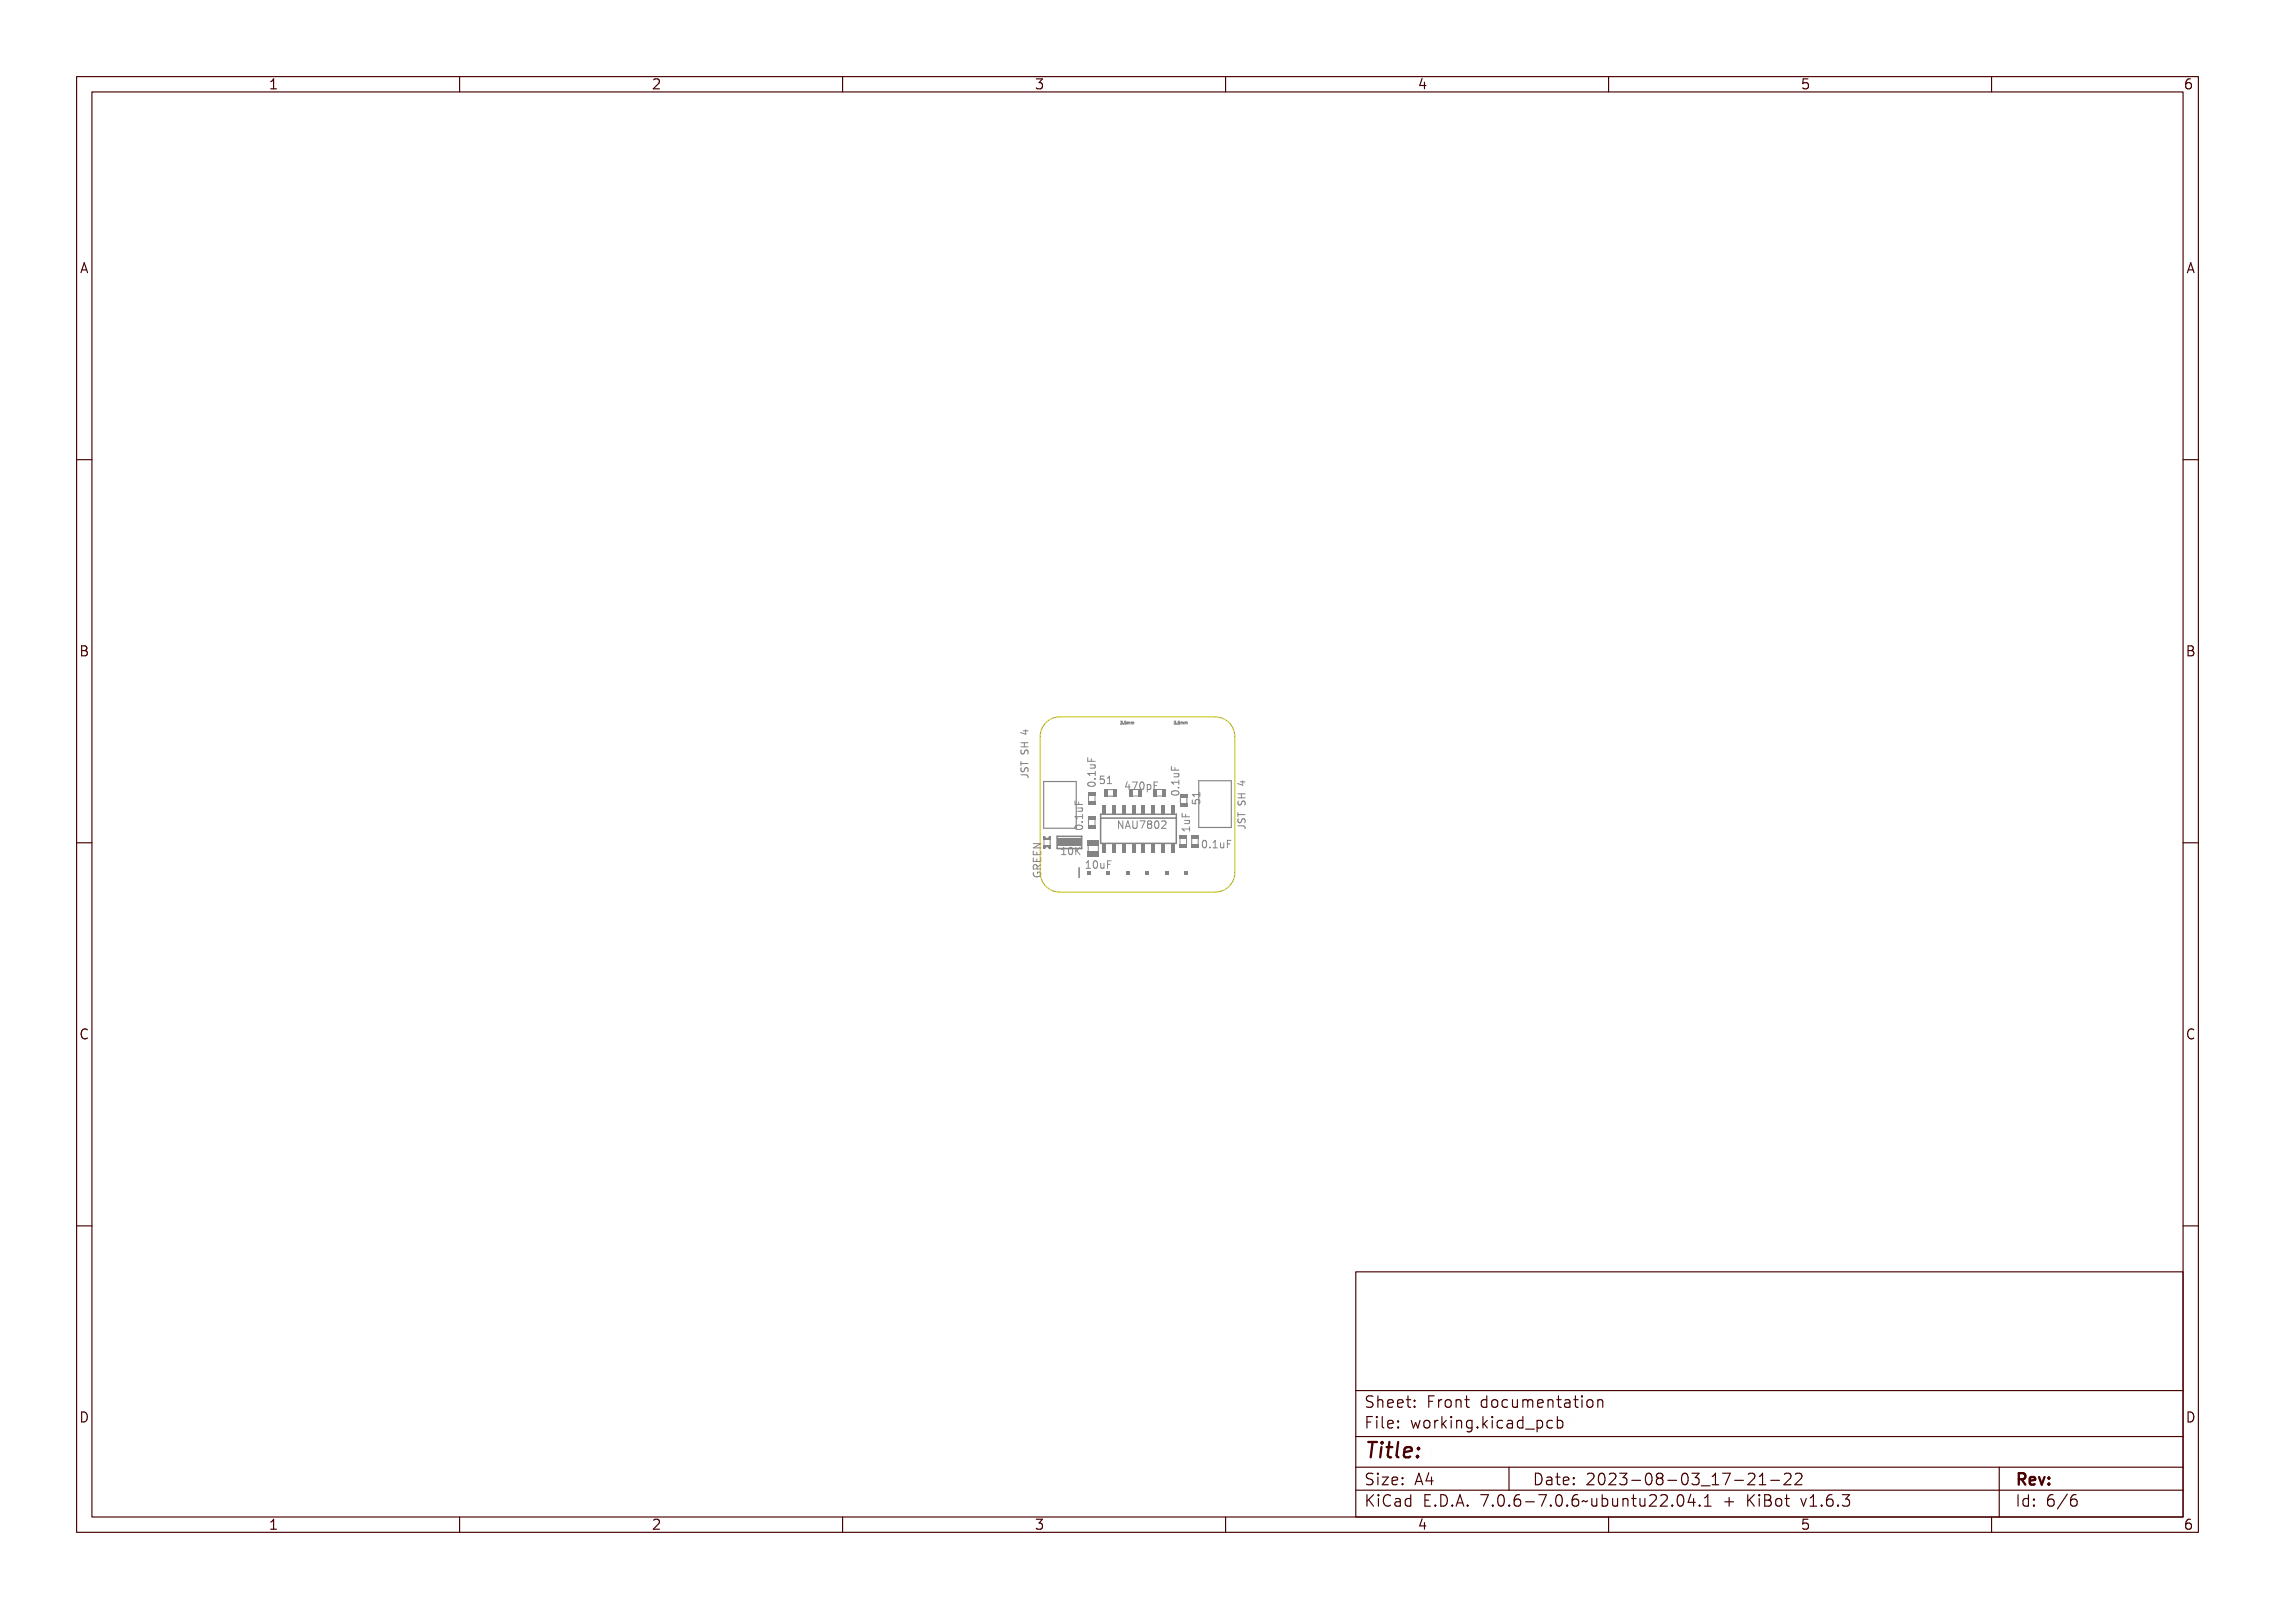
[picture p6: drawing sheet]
<svg xmlns="http://www.w3.org/2000/svg" width="297mm" height="210mm" viewBox="0 0 297 210" stroke-linecap="round" stroke-linejoin="round" font-family="sans-serif">
<defs><g id="words">
<text font-size="2.7" fill="#480000" x="178" y="190.3">Title:</text>
<g font-size="2" fill="#480000">
<text x="178" y="183.7">Sheet: Front documentation</text>
<text x="178" y="186.5">File: working.kicad_pcb</text>
<text x="178" y="193.9">Size: A4</text>
<text x="178" y="196.6">KiCad E.D.A. 7.0.6-7.0.6~ubuntu22.04.1 + KiBot v1.6.3</text>
<text x="200" y="193.9">Date: 2023-08-03_17-21-22</text>
<text x="263" y="196.6">Id: 6/6</text>
<text x="263" y="193.9">Rev:</text>
</g>
<g font-size="1.7" fill="#480000">
<text x="35" y="11.7">1</text>
<text x="85" y="11.7">2</text>
<text x="135" y="11.7">3</text>
<text x="185" y="11.7">4</text>
<text x="235" y="11.7">5</text>
<text x="285" y="11.7">6</text>
<text x="10.5" y="35.7">A</text>
<text x="285.5" y="35.7">A</text>
<text x="10.5" y="85.6">B</text>
<text x="285.5" y="85.6">B</text>
<text x="10.5" y="135.7">C</text>
<text x="285.5" y="135.7">C</text>
<text x="10.5" y="185.6">D</text>
<text x="285.5" y="185.6">D</text>
<text x="35" y="199.7">1</text>
<text x="85" y="199.7">2</text>
<text x="135" y="199.7">3</text>
<text x="185" y="199.7">4</text>
<text x="235" y="199.7">5</text>
<text x="285" y="199.7">6</text>
</g>
<g font-size="1.3" fill="#848484">
<text x="143" y="102.8" transform="rotate(-90 143 102.8)">0.1uF</text>
<text x="143.8" y="102.3">51</text>
<text x="146.7" y="103.1">470pF</text>
<text x="153.9" y="104" transform="rotate(-90 153.9 104)">0.1uF</text>
<text x="156.7" y="105.1" transform="rotate(-90 156.7 105.1)">51</text>
<text x="138.9" y="111.6">10K</text>
<text x="141.4" y="108.3" transform="rotate(-90 141.4 108.3)">0.1uF</text>
<text x="141.6" y="113.4">10uF</text>
<text x="146.9" y="108.2">NAU7802</text>
<text x="155.3" y="108.7" transform="rotate(-90 155.3 108.7)">1uF</text>
<text x="156.8" y="110.7">0.1uF</text>
<text x="135.9" y="114.7" transform="rotate(-90 135.9 114.7)">GREEN</text>
</g>
<g font-size=".5" fill="#848484">
<text x="146.6" y="94.5">3.5mm</text>
<text x="153.6" y="94.5">3.5mm</text>
</g>
</g></defs>
<g fill="none" stroke="#848484" stroke-width=".13">
<path d="M133.3 99.4v.5M133.3 99.7h.9M133.3 97.5h.9M133.3 96.9h.9M133.3 97.9v.3l.1 .2h.2l.2-.4 .2-.1 .2 .2v.3M133.4 99.5h.1v.2h.8v.2h-.8v.2h-.1zM133.4 97.3h.9v.1h-.4v.3h.4v.1h-.9v-.1h.4v-.3h-.4zM133.4 95.9h.6v-.2h.1v.2h.2v.1h-.2v.4h-.1l-.6-.4zM133.5 98.1h.1a.2 .2 0 0 0-.1 .2 .2 .2 0 0 0 .3 .1 .3 .3 0 0 1 .2-.4 .3 .3 0 0 1 .4 .2 .3 .3 0 0 1-.2 .4 .21 .21 0 0 0 .1-.3 .21 .21 0 0 0-.3-.1 .3 .3 0 0 1-.4 .4 .3 .3 0 0 1-.1-.5zM133.5 96h.5v.3zM133.6 95.4h.6M133.7 96.9v.6"/>
<path d="M133.9 95.3v.5l-.7-.2M142.1 99h.1v.4h.3v-.4h.1v.4h.4v.2h-.9zM142.3 99.8h.7v.1h-.1a.23 .23 0 0 1 .1 .3 .23 .23 0 0 1-.2 .2h-.5v-.2h.5l.1-.1-.1-.2h-.5zM146.3 94.1h.2l-.1 .2h.1M146.3 94.5h.2M146.5 94.5h.1M146.5 94.4v.1M146.7 94.2h.2l-.1 .1a.11 .11 0 0 1 .1 .2 .11 .11 0 0 1-.2 0l.2-.1h-.2l.1-.2zM147.1 94.4v.1zM147.3 94.2h.2l-.2 .1a.12 .12 0 0 1 .2 .1 .12 .12 0 0 1-.1 .1 .12 .12 0 0 1-.1 0l.1-.1-.1-.1zM147.6 94.3h.2v.2l-.1-.2v.2l-.1-.2v.2zM147.9 94.3h.2v.2l-.1-.2v.2l-.1-.2v.2z"/>
<path d="M153.3 94.1h.2l-.1 .2h.1M153.5 94.4l-.2 .1M153.7 94.2h.1v.1a.11 .11 0 0 1 0 .2 .11 .11 0 0 1-.1 0l.1-.1h-.1l.1-.2zM154 94.4l.1 .1zM154.3 94.2h.1l-.1 .1a.12 .12 0 0 1 .2 .1 .12 .12 0 0 1-.1 .1 .12 .12 0 0 1-.2 0l.2-.1-.1-.1zM154.5 94.3h.3v.2l-.1-.2v.2l-.1-.2-.1 .2zM154.8 94.3h.3v.2l-.1-.2v.2l-.1-.2-.1 .2zM133.3 101.1h.6a.3 .3 0 0 1 .3 .4M133.3 100.2v.4l.2 .1 .2-.1 .2-.4h.2l.1 .2v.3M133.4 101.1h.6a.33 .33 0 0 1 .3 .5h-.1a.21 .21 0 0 0 .1-.2 .21 .21 0 0 0-.3-.2h-.5v.2h-.1zM133.5 100.3h.1a.2 .2 0 0 0-.1 .3 .2 .2 0 0 0 .3 0 .3 .3 0 0 1 .2-.3 .3 .3 0 0 1 .4 .1 .3 .3 0 0 1-.2 .4 .21 .21 0 0 0 .1-.3 .21 .21 0 0 0-.3 0 .3 .3 0 0 1-.4 .3 .3 .3 0 0 1-.1-.5zM134.9 110.1h1l-1 .6"/>
<path d="M135 112.4h.1v.4h.2v-.4h.2v.4h.3v-.4h.1v.6h-.9zM135 111.6h.1v.4h.2v-.4h.2v.4h.3v-.4h.1v.6h-.9zM135 110.8h.9v.2l-.8 .3h.8v.1h-.9v-.1l.7-.4h-.7zM135 114h.1v.1a.37 .37 0 0 0 .4 .4 .37 .37 0 0 0 .3-.4h-.3v.1h-.1v-.2h.4a.43 .43 0 0 1 0 .5 .43 .43 0 0 1-.6 .1 .38 .38 0 0 1-.2-.6zM135 113.3l.3-.1 .2 .2 .4-.3v.1l-.3 .2-.1 .1v.1h.4v.2h-.9zM135.1 113.4h.3v.2h-.3zM138.6 111.5h.5M138.7 110.8l-.1 .1M139.1 110.7h.3v.8h.2v.1h-.5v-.1h.2v-.7h-.2zM139.9 110.8a.27 .27 0 0 1 .3-.1 .27 .27 0 0 1 .2 .2v.2a.37 .37 0 0 1-.3 .5l-.2-.1-.1-.2zM140 110.8a.39 .39 0 0 1 .3 .3 .39 .39 0 0 1-.2 .4l-.2-.2zM140.4 106.2h.9v-.2h.1v.6h-.1v-.3h-.8l.1 .3h-.1z"/>
<path d="M140.4 104.4h.1v.5h.3v-.4h.1v.4h.5v.1h-1zM140.5 107.7l.2-.1a.53 .53 0 0 1 .7 .3 .55 .55 0 0 1-.5 .3 .55 .55 0 0 1-.5-.3zM140.5 107.8l.6-.1 .2 .2a.52 .52 0 0 1-.8 0zM140.5 110.7h.2v.4l.4-.4h.1l-.4 .3 .4 .6h-.1l-.3-.5-.1 .1v.4h-.2zM140.7 105.3h.7v.1h-.1a.23 .23 0 0 1 .1 .3 .23 .23 0 0 1-.3 .1h-.4v-.1h.5l.1-.1-.1-.2h-.5zM141.2 107h.2v.2h-.2zM141.7 112.5l.4-.1v.9h.2v.1h-.5v-.1h.2v-.8l-.3 .1zM142.1 100.8h.8v-.2h.1v.5h-.1v-.2h-.7v.2h-.1zM142.1 106.9v.7M142.2 102.2h.1a.53 .53 0 0 1 .7 .3 .55 .55 0 0 1-.5 .3 .55 .55 0 0 1-.4-.3zM142.2 102.4l.5-.1 .2 .2a.52 .52 0 0 1-.7 0zM142.5 112.5a.28 .28 0 0 1 .3-.1 .28 .28 0 0 1 .2 .3 .53 .53 0 0 1-.2 .7 .56 .56 0 0 1-.3-.9z"/>
<path d="M142.7 112.5h.1a.51 .51 0 0 1 0 .8l-.2-.2zM142.8 101.6h.2v.1h-.2zM143 106.9v.7M143.3 112.7h.1v.5l.1 .1 .2-.1v-.5h.1v.7h-.1v-.1a.23 .23 0 0 1-.3 .1 .23 .23 0 0 1-.1-.3zM144.1 112.4h.5v.1h-.4v.3h.4v.1h-.4v.5h-.1zM146 108.1v-1l.6 1M147 107.2h.2l.3 .8v-.8h.1v1h-.1l-.3-.8v.8h-.2zM147.2 102.1h.1v.6h.1v.2h-.1v.2h-.1v-.2h-.4zM147.2 102.2v.5h-.3zM147.6 102.1h.6l-.3 1h-.2l.4-.9h-.5zM148 107.2h.2l.3 1h-.1l-.1-.3h-.3l-.1 .3h-.2zM148.1 107.3l.2 .5h-.3z"/>
<path d="M148.5 102.2a.28 .28 0 0 1 .3-.1 .28 .28 0 0 1 .2 .3 .53 .53 0 0 1-.3 .7 .56 .56 0 0 1-.2-.9zM148.6 107.2h.1v.7a.17 .17 0 0 0 .2 .2 .17 .17 0 0 0 .2-.2v-.7h.1v.6a.31 .31 0 0 1-.3 .4 .31 .31 0 0 1-.3-.4zM148.6 102.2h.1a.51 .51 0 0 1 0 .8l-.2-.2zM149.2 102.4h.1v.1l.1-.1a.34 .34 0 0 1 .4 .3 .34 .34 0 0 1-.5 .3v.4h-.1zM149.4 102.5a.26 .26 0 0 1 .3 .2 .26 .26 0 0 1-.3 .3l-.1-.2zM149.4 107.2h.6l-.4 1h-.1l.3-.9h-.4zM150 102.1h.6v.1h-.5v.3h.4v.1h-.4v.5h-.1zM150.3 107.3a.27 .27 0 0 1 .4-.1 .27 .27 0 0 1-.1 .5 .27 .27 0 0 1 .1 .4 .27 .27 0 0 1-.4 0 .27 .27 0 0 1 .1-.4l-.2-.2zM150.7 102.1h.4M151 107.3a.28 .28 0 0 1 .3-.1 .28 .28 0 0 1 .2 .3 .53 .53 0 0 1-.2 .7 .57 .57 0 0 1-.3-.9zM151.2 107.3h.1a.51 .51 0 0 1 0 .8l-.2-.2zM151.8 107.3a.34 .34 0 0 1 .5 0 .34 .34 0 0 1-.2 .5l-.2 .2h.4v.2h-.5l.2-.4a.27 .27 0 0 0 .2-.2 .27 .27 0 0 0-.2-.3l-.2 .1z"/>
<path d="M153 101.9h.8v-.2h.1v.5h-.1v-.2h-.7l.1 .3h-.2zM153 100.1h.1v.5h.3v-.4h.1v.4h.4v.1h-.9zM153.1 103.4l.2-.1a.53 .53 0 0 1 .7 .3 .55 .55 0 0 1-.5 .3 .55 .55 0 0 1-.5-.3zM153.1 103.5l.5-.1 .3 .2a.52 .52 0 0 1-.8 0zM153.2 101h.7v.1h-.1a.23 .23 0 0 1 .1 .3 .23 .23 0 0 1-.2 .1h-.5v-.1h.6l.1-.1-.2-.2h-.5zM153.8 102.7h.1v.2h-.1zM154.4 108.2h.8v-.2h.1v.5h-.1v-.2h-.7l.1 .2h-.2zM154.4 106.4h.1v.4h.3v-.4h.1v.4h.4v.2h-.9zM154.6 107.2h.7v.2h-.1a.23 .23 0 0 1 .1 .2 .23 .23 0 0 1-.2 .2h-.5v-.1h.6l.1-.2-.2-.1h-.5zM156.9 109.9a.28 .28 0 0 1 .3-.2 .28 .28 0 0 1 .2 .3 .53 .53 0 0 1-.3 .7 .56 .56 0 0 1-.2-.8zM157.1 109.9v-.1a.51 .51 0 0 1 0 .8l-.1-.2zM157.9 110.5h.1v.2h-.1z"/>
<path d="M158.5 109.8l.3-.1v.9h.2v.1h-.5v-.1h.2v-.7h-.2zM159.2 110h.2v.5l.1 .1 .2-.1v-.5h.1v.7h-.1v-.1a.23 .23 0 0 1-.3 .1 .23 .23 0 0 1-.2-.3zM160 109.7h.6v.2h-.4v.2h.4v.1h-.4v.5h-.2zM161.6 107.8h.7a.3 .3 0 0 1 .2 .3M161.6 106.1v.5M161.6 106.3h.9M161.6 104.1h.9M161.6 103.6h.9M161.7 104.5l-.1 .4 .1 .1h.3l.1-.4 .3-.1 .1 .2v.4M161.7 106.9l-.1 .3 .2 .2 .2-.1 .2-.4h.3v.1v.4M161.8 107.8h.6a.33 .33 0 0 1 .2 .5h-.1a.21 .21 0 0 0 .1-.3 .21 .21 0 0 0-.2-.1h-.5v.2h-.1zM161.8 106.1h.1v.3h.8v.1h-.8v.3h-.1z"/>
<path d="M161.8 103.9h.9v.1h-.5v.4h.5v.1h-.9v-.1h.3v-.4h-.3zM161.8 102.5h.6v-.1h.1v.1h.2v.1h-.2v.4h-.2l-.5-.3zM161.8 107h.1a.2 .2 0 0 0-.1 .2 .2 .2 0 0 0 .3 .1 .3 .3 0 0 1 .2-.4 .3 .3 0 0 1 .4 .2 .3 .3 0 0 1-.2 .4 .21 .21 0 0 0 .1-.3 .21 .21 0 0 0-.3-.1 .3 .3 0 0 1-.4 .4 .3 .3 0 0 1-.1-.5zM161.8 104.7h.1a.2 .2 0 0 0-.1 .3 .2 .2 0 0 0 .3 .1 .3 .3 0 0 1 .2-.4 .3 .3 0 0 1 .4 .2 .3 .3 0 0 1-.2 .3 .21 .21 0 0 0 .1-.3 .21 .21 0 0 0-.3 0 .3 .3 0 0 1-.4 .3 .3 .3 0 0 1-.1-.5zM161.9 102.6h.5v.3zM161.9 102h.6M162.1 103.6v.5M162.2 101.9v.6l-.6-.2"/>
<circle cx="140.1" cy="111.1" r=".08"/>
<circle cx="140.9" cy="107.9" r=".09"/>
<circle cx="142.5" cy="102.5" r=".09"/>
<circle cx="142.8" cy="112.9" r=".09"/>
<circle cx="148.7" cy="102.6" r=".09"/>
<circle cx="150.5" cy="107.4" r=".16"/>
<circle cx="150.5" cy="107.9" r=".19"/>
<circle cx="151.3" cy="107.7" r=".09"/>
<circle cx="153.5" cy="103.6" r=".09"/>
<circle cx="157.1" cy="110.2" r=".09"/>
</g>
<g fill="#848484">
<path d="M142.1 107.6h.9v.5h-.9z" fill-rule="evenodd"/>
<path d="M142.1 106.5h.9v.5h-.9z" fill-rule="evenodd"/>
</g>
<path d="M144.6 103.9h.7M144.6 103.1h.7" fill="none" stroke="#848484" stroke-width=".13"/>
<g fill="#848484">
<path d="M145.3 103h.5v1h-.5z" fill-rule="evenodd"/>
<path d="M144.1 103h.5v1h-.5z" fill-rule="evenodd"/>
</g>
<path d="M151.1 103h.7M151.1 103.9h.7" fill="none" stroke="#848484" stroke-width=".13"/>
<g fill="#848484">
<path d="M150.6 103h.5v.9h-.5z" fill-rule="evenodd"/>
<path d="M151.8 103h.5v.9h-.5z" fill-rule="evenodd"/>
</g>
<path d="M138 109.2h3.2v1.6h-3.2z" fill="none" stroke="#848484" stroke-width=".2"/>
<path d="M138.1 109.5h3.1v1h-3.1z" fill-rule="evenodd" fill="#848484"/>
<path d="M154.1 104.1v.8M155 104.1v.8" fill="none" stroke="#848484" stroke-width=".13"/>
<g fill="#848484">
<path d="M154.1 104.8h.9v.5h-.9z" fill-rule="evenodd"/>
<path d="M154.1 103.7h.9v.5h-.9z" fill-rule="evenodd"/>
</g>
<path d="M143.7 106.3h9.9v3.8h-9.9zM143.7 106.8h9.9" fill="none" stroke="#848484" stroke-width=".2"/>
<g fill="#848484">
<path d="M152.8 110.2h.5v1.1h-.5z" fill-rule="evenodd"/>
<path d="M152.8 105.1h.5v1.1h-.5z" fill-rule="evenodd"/>
<path d="M151.6 110.2h.4v1.1h-.4z" fill-rule="evenodd"/>
<path d="M151.6 105.1h.4v1.1h-.4z" fill-rule="evenodd"/>
<path d="M150.3 110.2h.5v1.1h-.5z" fill-rule="evenodd"/>
<path d="M150.3 105.1h.5v1.1h-.5z" fill-rule="evenodd"/>
<path d="M149 110.2h.5v1.1h-.5z" fill-rule="evenodd"/>
<path d="M149 105.1h.5v1.1h-.5z" fill-rule="evenodd"/>
<path d="M147.7 110.2h.5v1.1h-.5z" fill-rule="evenodd"/>
<path d="M147.7 105.1h.5v1.1h-.5z" fill-rule="evenodd"/>
<path d="M146.5 110.2h.5v1.1h-.5z" fill-rule="evenodd"/>
<path d="M146.5 105.1h.5v1.1h-.5z" fill-rule="evenodd"/>
<path d="M145.2 110.2h.5v1.1h-.5z" fill-rule="evenodd"/>
<path d="M145.2 105.1h.5v1.1h-.5z" fill-rule="evenodd"/>
<path d="M143.9 110.2h.5v1.1h-.5z" fill-rule="evenodd"/>
<path d="M143.9 105.1h.5v1.1h-.5z" fill-rule="evenodd"/>
</g>
<path d="M136.3 102h4.2v6.1h-4.2z" fill="none" stroke="#848484" stroke-width=".15"/>
<path d="M142.1 110.3v.8M143.4 110.3v.8" fill="none" stroke="#848484" stroke-width=".13"/>
<g fill="#848484">
<path d="M142 111.1h1.4v.7h-1.4z" fill-rule="evenodd"/>
<path d="M142 109.6h1.4v.8h-1.4z" fill-rule="evenodd"/>
</g>
<path d="M156.5 101.9h4.2v6.1h-4.2z" fill="none" stroke="#848484" stroke-width=".15"/>
<g fill="none" stroke="#848484" stroke-width=".13">
<path d="M136.3 109.6v.7M136.4 109.2a.3 .3 0 0 0 .3 .2 .3 .3 0 0 0 .3-.2M136.4 110.8a.27 .27 0 0 1 .3-.3 .27 .27 0 0 1 .3 .3M137.1 109.6v.7"/>
<circle cx="136.3" cy="109.3" r=".07"/>
</g>
<g fill="#848484">
<path d="M136.2 109.1h.2v.2h-.2z" fill-rule="evenodd"/>
<path d="M136.2 109.2l.1 .4z" fill-rule="evenodd"/>
<path d="M136.2 109.4h.9v.2h-.9z" fill-rule="evenodd"/>
<path d="M136.2 110.3h.2v.5h-.2z" fill-rule="evenodd"/>
<path d="M136.4 109.4h.1z" fill-rule="evenodd"/>
<path d="M136.4 110.3h.6v.2h-.6z" fill-rule="evenodd"/>
<path d="M136.4 110.5h.1v.1h-.1z" fill-rule="evenodd"/>
<path d="M136.9 110.5h.1v.1h-.1z" fill-rule="evenodd"/>
<path d="M136.9 109.1h.2v.3h-.2z" fill-rule="evenodd"/>
<path d="M136.9 110.3h.2v.5h-.2z" fill-rule="evenodd"/>
</g>
<path d="M140.9 113.3v1.2" fill="none" stroke="#848484" stroke-width=".2"/>
<g fill="#848484">
<path d="M141.9 113.6h.5v.5h-.5z" fill-rule="evenodd"/>
<path d="M144.4 113.6h.5v.5h-.5z" fill-rule="evenodd"/>
<path d="M147 113.6h.5v.5h-.5z" fill-rule="evenodd"/>
<path d="M149.5 113.6h.5v.5h-.5z" fill-rule="evenodd"/>
<path d="M152.1 113.6h.5v.5h-.5z" fill-rule="evenodd"/>
<path d="M154.6 113.6h.5v.5h-.5z" fill-rule="evenodd"/>
</g>
<path d="M154.1 109.5v.7M154.9 109.5v.7" fill="none" stroke="#848484" stroke-width=".13"/>
<g fill="#848484">
<path d="M154 109h1v.5h-1z" fill-rule="evenodd"/>
<path d="M154 110.2h1v.5h-1z" fill-rule="evenodd"/>
</g>
<path d="M155.6 109.5v.7" fill="none" stroke="#848484" stroke-width=".13"/>
<g fill="#848484">
<path d="M155.5 109h1v.5h-1z" fill-rule="evenodd"/>
<path d="M155.5 110.2h1v.5h-1z" fill-rule="evenodd"/>
</g>
<path d="M147.9 103.9h.7" fill="none" stroke="#848484" stroke-width=".13"/>
<g fill="#848484">
<path d="M147.4 103h.5v.9h-.5z" fill-rule="evenodd"/>
<path d="M148.6 103h.5v.9h-.5z" fill-rule="evenodd"/>
</g>
<path d="M142.1 103.9v.7M143 103.9v.7" fill="none" stroke="#848484" stroke-width=".13"/>
<g fill="#848484">
<path d="M142.1 104.6h.9v.5h-.9z" fill-rule="evenodd"/>
<path d="M142.1 103.4h.9v.5h-.9z" fill-rule="evenodd"/>
</g>
<path d="M136.8 94.1l1-.5h.5h20.4a2.54 2.54 0 0 1 2.5 2.5v17.8a2.54 2.54 0 0 1-2.5 2.5h-20.4a2.54 2.54 0 0 1-2.5-2.5v-17.8a2.54 2.54 0 0 1 1-2z" fill="none" stroke="#c2c200" stroke-width=".13"/>
<g fill="none" stroke="#480000" stroke-width=".15">
<path d="M10 10h277v190h-277zM12 12h273v186h-273zM60 10v2M110 10v2M160 10v2M210 10v2M260 10v2M10 60h2M285 60h2M10 110h2M285 110h2M10 160h2"/>
<path d="M285 160h2M177 166h108v32h-108zM60 198v2M110 198v2M160 198v2M177 181.5h108M177 187.5h108M177 191.5h108M177 194.5h108M178.1 195.2h.2v.6l.6-.6h.3l-.6 .6 .6 .8h-.2l-.5-.7-.2 .2v.5h-.2zM178.2 185h.9v.2h-.7v.4h.6v.2h-.6v.7h-.2zM178.3 182.4l.5-.1h.2v.2a.34 .34 0 0 0-.4-.1 .34 .34 0 0 0-.2 .4 .62 .62 0 0 1 .6 .7 .71 .71 0 0 1-.8 .2v-.2a.4 .4 0 0 0 .4 .1 .4 .4 0 0 0 .3-.3l-.4-.2a.4 .4 0 0 1-.3-.3 .4 .4 0 0 1 .1-.4z"/>
<path d="M178.3 192.5l.5-.1h.2v.2a.34 .34 0 0 0-.4-.1 .34 .34 0 0 0-.2 .4 .62 .62 0 0 1 .6 .7 .71 .71 0 0 1-.8 .2v-.2a.4 .4 0 0 0 .4 .1 .4 .4 0 0 0 .3-.3l-.4-.2a.4 .4 0 0 1-.3-.3 .4 .4 0 0 1 .1-.4zM179.4 182.2h.2v.6a.35 .35 0 0 1 .4-.1 .35 .35 0 0 1 .2 .4v.6h-.2v-.8l-.2-.1a.28 .28 0 0 0-.2 .3v.6h-.2zM179.5 185.4h.4v.9h.4v.2h-.9v-.2h.3v-.8h-.2zM179.5 192.8h.4v.9h.4v.1h-.9v-.1h.3v-.8h-.2zM179.5 195.6h.4v.9h.4v.1h-.9v-.1h.3v-.8h-.2zM179.7 184.9h.2v.3h-.2zM179.7 192.3h.2v.3h-.2zM179.7 195.1h.2v.3h-.2zM180.6 184.9h.4v1.3l.1 .1h.3v.2a.4 .4 0 0 1-.5-.4v-1h-.3zM180.6 192.8h.8v.1l-.6 .8h.6v.1h-.8v-.1l.6-.8h-.6zM180.7 182.8a.49 .49 0 0 1 .6-.1 .49 .49 0 0 1 .2 .5h-.8a.42 .42 0 0 0 .3 .4 .42 .42 0 0 0 .4-.1v.2a.6 .6 0 0 1-.8-.1 .6 .6 0 0 1 .1-.8zM180.7 195.4l.3-.2h.2h.3v.2a.43 .43 0 0 0-.6 0 .43 .43 0 0 0-.2 .5 .43 .43 0 0 0 .2 .5 .43 .43 0 0 0 .6 0v.2a.62 .62 0 0 1-.7 0 .62 .62 0 0 1-.3-.7z"/>
<path d="M180.8 182.9l.2-.1a.27 .27 0 0 1 .3 .3h-.6zM181.8 195.6a.5 .5 0 0 1 .6-.1 .5 .5 0 0 1 .2 .5v.6h-.1v-.1a.38 .38 0 0 1-.5 .2 .38 .38 0 0 1-.2-.5 .38 .38 0 0 1 .4-.2h.3a.35 .35 0 0 0-.3-.4 .35 .35 0 0 0-.4 .2zM181.9 182.8a.49 .49 0 0 1 .6-.1 .49 .49 0 0 1 .2 .5h-.8a.42 .42 0 0 0 .3 .4 .42 .42 0 0 0 .5-.1v.2a.6 .6 0 0 1-.9-.1 .6 .6 0 0 1 .1-.8zM181.9 185.5a.49 .49 0 0 1 .6-.1 .49 .49 0 0 1 .2 .5h-.8a.42 .42 0 0 0 .3 .4 .42 .42 0 0 0 .5-.1v.2a.6 .6 0 0 1-.9-.1 .6 .6 0 0 1 .1-.8zM181.9 192.9a.49 .49 0 0 1 .6-.1 .49 .49 0 0 1 .2 .5h-.8a.42 .42 0 0 0 .3 .4 .42 .42 0 0 0 .5-.1v.2a.6 .6 0 0 1-.9-.1 .6 .6 0 0 1 .1-.8zM182 196.2l.5-.1a.31 .31 0 0 1-.2 .4 .31 .31 0 0 1-.4-.1zM182 182.9l.2-.1a.27 .27 0 0 1 .3 .3h-.6zM182 185.6l.2-.1a.27 .27 0 0 1 .3 .3h-.6zM182 193l.2-.1a.27 .27 0 0 1 .3 .3h-.6zM183 195.7l.4-.2 .2 .2v-.6h.2v1.5h-.2v-.1a.42 .42 0 0 1-.5 .1 .42 .42 0 0 1-.2-.5zM183.2 195.8a.23 .23 0 0 1 .4 0v.3a.33 .33 0 0 1-.2 .4 .48 .48 0 0 1-.2-.7zM183.2 182.3h.2v.4h.4v.1h-.4v.7l.1 .1h.3v.1a.41 .41 0 0 1-.6-.3v-.6h-.3v-.1h.3z"/>
<path d="M183.3 185.4h.2v.3h-.2zM183.3 186.2h.2v.3h-.2zM183.3 192.8h.2v.3h-.2zM183.3 193.6h.2v.2h-.2zM184.5 182.7h.2v.3h-.2zM184.5 183.5h.2v.2h-.2zM185.2 185.4h.2l.2 .8 .1-.5h.2l.2 .5 .1-.8h.2l-.2 1.1h-.2l-.2-.7-.2 .7h-.1zM185.4 195.2h.9v.2h-.7v.4h.6v.2h-.6v.5h.7v.1h-.9zM185.7 192.4h.2l.5 1.4h-.2l-.1-.3h-.5l-.1 .3h-.2zM185.8 192.6l.2 .7h-.4zM186.6 182.3h.9v.2h-.7v.4h.6v.2h-.6v.6h-.2zM186.7 185.5a.56 .56 0 0 1 .8 .2 .56 .56 0 0 1-.3 .7 .57 .57 0 0 1-.6-.2 .57 .57 0 0 1 .1-.7z"/>
<path d="M186.8 185.6a.26 .26 0 0 1 .3-.1 .26 .26 0 0 1 .2 .2v.2a.33 .33 0 0 1-.3 .4l-.2-.2zM186.9 196.4h.2v.2h-.2zM187.1 192.4h.2v.9h.2v.2h-.2v.3h-.2v-.3h-.6v-.2zM187.1 192.6v.7h-.4zM187.8 195.2a.76 .76 0 0 1 .9 .7 .76 .76 0 0 1-.9 .7zM188 195.4a.5 .5 0 0 1 .5 .2 .5 .5 0 0 1 0 .5 .39 .39 0 0 1-.5 .4zM188 182.7h.2v.2a.41 .41 0 0 1 .6-.2v.2a.37 .37 0 0 0-.5-.1 .37 .37 0 0 0-.1 .4v.5h-.2zM188 185.4h.2v.2a.41 .41 0 0 1 .6-.2v.2a.37 .37 0 0 0-.5-.1 .37 .37 0 0 0-.1 .4v.6h-.2zM189.1 184.9h.1v.9l.5-.4h.2l-.4 .4 .5 .7h-.2l-.4-.6-.2 .1v.5h-.1zM189.1 182.8a.56 .56 0 0 1 .8 .2 .56 .56 0 0 1-.3 .7 .57 .57 0 0 1-.6-.2 .57 .57 0 0 1 .1-.7zM189.2 182.9a.26 .26 0 0 1 .3-.1 .26 .26 0 0 1 .2 .2v.2a.33 .33 0 0 1-.3 .4l-.2-.2zM189.3 196.4h.3v.2h-.3z"/>
<path d="M190.2 182.7h.2v.1a.35 .35 0 0 1 .4-.1 .35 .35 0 0 1 .3 .4v.6h-.2v-.8l-.2-.1a.28 .28 0 0 0-.3 .3v.6h-.2zM190.3 185.4h.4v.9h.4v.2h-.9v-.2h.4v-.8h-.3zM190.5 195.2h.3l.4 1.4h-.2l-.1-.3h-.5l-.1 .3h-.2zM190.6 184.9h.1v.3h-.1zM190.6 195.4l.2 .7h-.4zM191.4 185.4h.2v.1a.35 .35 0 0 1 .4-.1 .35 .35 0 0 1 .3 .4v.7h-.2v-.9l-.2-.1a.28 .28 0 0 0-.3 .3v.7h-.2zM191.7 182.3h.1v.4h.4v.1h-.4v.7l.1 .1h.3v.1a.41 .41 0 0 1-.5-.3v-.6h-.3v-.1h.3zM191.7 196.4h.3v.2h-.3zM192.7 185.5l.3-.2 .3 .2v-.1h.2v1a.53 .53 0 0 1-.8 .4v-.2a.36 .36 0 0 0 .4 .1 .36 .36 0 0 0 .2-.4l-.2 .1a.51 .51 0 0 1-.5-.2 .51 .51 0 0 1 0-.5zM192.8 185.6a.25 .25 0 0 1 .3-.1 .25 .25 0 0 1 .2 .2v.2a.32 .32 0 0 1-.3 .4 .47 .47 0 0 1-.2-.7zM193.8 195.2h.9l-.5 1.4h-.2l.5-1.2h-.7zM193.9 182.8l.3-.2 .3 .2v-.6h.2v1.5h-.2v-.1a.42 .42 0 0 1-.6 .1 .42 .42 0 0 1-.1-.5z"/>
<path d="M194.1 182.8a.42 .42 0 0 1 .4 .4 .42 .42 0 0 1-.3 .4 .48 .48 0 0 1-.1-.8zM194.1 186.2h.3v.3h-.3zM195.1 184.9h.2v.9l.4-.4h.3l-.5 .4 .5 .7h-.2l-.4-.6-.1 .1v.5h-.2zM195.1 182.8a.56 .56 0 0 1 .8 .2 .56 .56 0 0 1-.3 .7 .57 .57 0 0 1-.6-.2 .57 .57 0 0 1 .1-.7zM195.2 182.9a.26 .26 0 0 1 .3-.1 .26 .26 0 0 1 .2 .2v.2a.33 .33 0 0 1-.3 .4l-.2-.2zM195.3 196.4h.3v.2h-.3zM196.3 185.4h.5v.9h.3v.2h-.9v-.2h.4v-.8h-.3zM196.3 195.4a.45 .45 0 0 1 .5-.2 .45 .45 0 0 1 .3 .5v.2a.51 .51 0 0 1-.2 .6 .51 .51 0 0 1-.6 0l-.1-.6zM196.4 182.8l.5-.2 .2 .1v.2a.4 .4 0 0 0-.6 0 .4 .4 0 0 0 0 .6 .4 .4 0 0 0 .6 0v.2a.58 .58 0 0 1-.8-.1 .58 .58 0 0 1 .1-.8zM196.5 195.4a.39 .39 0 0 1 .4 .5v.2a.29 .29 0 0 1-.3 .4 .29 .29 0 0 1-.2-.4v-.5zM196.6 184.9h.2v.3h-.2zM197 191.5v3"/>
<path d="M197.4 182.7h.2v.8l.2 .1a.28 .28 0 0 0 .3-.3v-.6h.2v1h-.2v-.1a.35 .35 0 0 1-.4 .2 .35 .35 0 0 1-.3-.5zM197.6 185.5l.5-.2 .2 .1v.2a.4 .4 0 0 0-.6 0 .4 .4 0 0 0 0 .6 .4 .4 0 0 0 .6 0v.2a.58 .58 0 0 1-.8-.1 .58 .58 0 0 1 .1-.8zM197.7 196.4h.3v.2h-.3zM198.6 182.7h.1a.21 .21 0 0 1 .2-.1 .21 .21 0 0 1 .2 .2l.2-.2 .1 .1a1.27 1.27 0 0 1 .2 1h-.2v-.8l-.1-.1-.2 .1v.8h-.1v-.8l-.2-.1-.1 .1v.8h-.1zM198.7 185.4a.5 .5 0 0 1 .5-.1 .5 .5 0 0 1 .3 .5v.7h-.2v-.2a.38 .38 0 0 1-.5 .2 .38 .38 0 0 1-.2-.5 .38 .38 0 0 1 .5-.2h.2a.35 .35 0 0 0-.3-.4 .35 .35 0 0 0-.3 .2zM198.7 195.4l.3-.2h.2h.2v.2a.43 .43 0 0 0-.5 0 .43 .43 0 0 0-.1 .5 .44 .44 0 0 1 .6-.1 .44 .44 0 0 1 .1 .6 .47 .47 0 0 1-.6 .3 .47 .47 0 0 1-.3-.5v-.5zM198.8 186l.5-.1a.31 .31 0 0 1-.1 .4 .31 .31 0 0 1-.4-.1zM198.9 195.9a.3 .3 0 0 1 .4 .3 .3 .3 0 0 1-.4 .2l-.1-.2zM199.9 185.5l.3-.2 .3 .2v-.6h.2v1.6h-.2v-.2a.42 .42 0 0 1-.5 .1 .42 .42 0 0 1-.2-.5zM199.9 182.8a.49 .49 0 0 1 .6-.1 .49 .49 0 0 1 .2 .5h-.7a.42 .42 0 0 0 .2 .4 .42 .42 0 0 0 .5-.1v.2a.6 .6 0 0 1-.8-.1 .6 .6 0 0 1 0-.8zM200 196h.5v.2h-.5zM200 185.6a.23 .23 0 0 1 .4 0l.1 .3a.33 .33 0 0 1-.3 .4 .48 .48 0 0 1-.2-.7z"/>
<path d="M200.1 182.9l.2-.1a.27 .27 0 0 1 .3 .3h-.6zM200.1 192.4a.76 .76 0 0 1 1 .7 .76 .76 0 0 1-1 .7zM200.3 192.6a.5 .5 0 0 1 .5 .2 .5 .5 0 0 1 .1 .5 .39 .39 0 0 1-.6 .4zM200.9 186.8h1.2v.1h-1.2zM201 195.2h.9l-.5 1.4h-.2l.5-1.2h-.7zM201.1 182.7h.1v.1a.35 .35 0 0 1 .5-.1 .35 .35 0 0 1 .2 .4v.6h-.2v-.8l-.2-.1a.28 .28 0 0 0-.3 .3v.6h-.1zM201.4 192.8a.5 .5 0 0 1 .6-.1 .5 .5 0 0 1 .2 .5v.6h-.1v-.1a.38 .38 0 0 1-.5 .2 .38 .38 0 0 1-.2-.5 .38 .38 0 0 1 .4-.2h.3a.35 .35 0 0 0-.3-.4 .35 .35 0 0 0-.4 .2zM201.6 193.4l.5-.1a.31 .31 0 0 1-.2 .4 .31 .31 0 0 1-.4-.1zM202.2 185.4h.2v.1a.42 .42 0 0 1 .6-.1 .42 .42 0 0 1 .1 .5 .42 .42 0 0 1-.1 .5 .42 .42 0 0 1-.6-.1v.6h-.2zM202.5 182.3h.2v.4h.4v.1h-.4v.7l.1 .1h.3v.1a.41 .41 0 0 1-.6-.3v-.6h-.3v-.1h.3zM202.5 185.6a.24 .24 0 0 1 .3-.1 .24 .24 0 0 1 .1 .2l.1 .2a.32 .32 0 0 1-.3 .4 .48 .48 0 0 1-.2-.7zM202.5 196.4h.3v.2h-.3z"/>
<path d="M202.8 192.4h.2v.4h.4v.1h-.4v.7l.1 .1h.3v.1a.41 .41 0 0 1-.6-.3v-.6h-.3v-.1h.3zM203.5 182.7a.5 .5 0 0 1 .5-.1 .5 .5 0 0 1 .3 .5v.6h-.2v-.1a.38 .38 0 0 1-.5 .2 .38 .38 0 0 1-.2-.5 .38 .38 0 0 1 .5-.2h.2a.35 .35 0 0 0-.2-.4 .35 .35 0 0 0-.4 .2zM203.5 195.4a.45 .45 0 0 1 .6-.2 .45 .45 0 0 1 .2 .5v.2a.51 .51 0 0 1-.1 .6 .51 .51 0 0 1-.7 0l-.1-.6zM203.6 185.5l.5-.2 .2 .1v.2a.4 .4 0 0 0-.5 0 .4 .4 0 0 0 0 .6 .4 .4 0 0 0 .5 0v.2a.58 .58 0 0 1-.8-.1 .58 .58 0 0 1 .1-.8zM203.7 183.3l.4-.1a.31 .31 0 0 1-.1 .4 .31 .31 0 0 1-.4-.1zM203.7 195.4a.39 .39 0 0 1 .4 .5v.2a.29 .29 0 0 1-.2 .4 .29 .29 0 0 1-.3-.4v-.5zM203.9 192.9a.49 .49 0 0 1 .6-.1 .49 .49 0 0 1 .2 .5h-.8a.42 .42 0 0 0 .3 .4 .42 .42 0 0 0 .5-.1v.2a.6 .6 0 0 1-.9-.1 .6 .6 0 0 1 .1-.8zM204 193l.2-.1a.27 .27 0 0 1 .3 .3h-.6zM204.7 184.9h.1v.6a.41 .41 0 0 1 .6-.1 .41 .41 0 0 1 .2 .5 .42 .42 0 0 1-.2 .5 .42 .42 0 0 1-.6-.1v.2h-.1zM204.9 182.3h.2v.4h.4v.1h-.4v.7l.1 .1h.3v.1a.41 .41 0 0 1-.6-.3v-.6h-.3v-.1h.3zM204.9 185.6a.24 .24 0 0 1 .3-.1 .24 .24 0 0 1 .2 .2v.2a.32 .32 0 0 1-.3 .4 .48 .48 0 0 1-.2-.7zM204.9 196.4h.3v.2h-.3z"/>
<path d="M205.3 192.8h.2v.3h-.2zM205.3 193.6h.2v.2h-.2zM205.9 182.7h.5v.9h.3v.1h-.9v-.1h.4v-.8h-.3zM205.9 195.4l.3-.2h.2h.2v.2a.43 .43 0 0 0-.5 0 .43 .43 0 0 0-.1 .5 .44 .44 0 0 1 .6-.1 .44 .44 0 0 1 .1 .6 .47 .47 0 0 1-.5 .3 .47 .47 0 0 1-.4-.5v-.5zM206.1 195.9a.3 .3 0 0 1 .5 .3 .3 .3 0 0 1-.5 .2l-.1-.2zM206.2 182.2h.2v.3h-.2zM207 196l.3-.1 .5 .1 .2-.1a.32 .32 0 0 1-.5 .2h-.3l-.2 .1zM207.1 182.8a.56 .56 0 0 1 .8 .2 .56 .56 0 0 1-.2 .7 .57 .57 0 0 1-.7-.2 .57 .57 0 0 1 .1-.7zM207.3 182.9a.26 .26 0 0 1 .2-.1 .26 .26 0 0 1 .2 .2l.1 .2a.33 .33 0 0 1-.3 .4l-.3-.2zM207.4 192.5a.5 .5 0 0 1 .7 0 .5 .5 0 0 1-.1 .7l-.4 .5h.7v.1h-.9v-.1l.2-.3a.72 .72 0 0 0 .4-.8l-.3-.1-.3 .2zM208.3 182.7h.1v.1a.35 .35 0 0 1 .5-.1 .35 .35 0 0 1 .2 .4v.6h-.2v-.8l-.2-.1a.28 .28 0 0 0-.3 .3v.6h-.1zM208.3 195.6h.1l.1 .8 .2 .1a.28 .28 0 0 0 .2-.3v-.6h.2v1h-.2v-.1a.35 .35 0 0 1-.4 .2 .35 .35 0 0 1-.2-.5z"/>
<path d="M208.7 192.6a.45 .45 0 0 1 .5-.2 .45 .45 0 0 1 .3 .5v.2a.51 .51 0 0 1-.2 .6 .51 .51 0 0 1-.6 0l-.1-.6zM208.9 192.6a.39 .39 0 0 1 .4 .5v.2a.29 .29 0 0 1-.3 .4 .29 .29 0 0 1-.2-.4v-.5zM209.5 195.1h.2v.6a.41 .41 0 0 1 .5-.1 .41 .41 0 0 1 .2 .5 .42 .42 0 0 1-.2 .5 .42 .42 0 0 1-.5-.1v.1h-.2zM209.7 195.8a.24 .24 0 0 1 .3-.1 .24 .24 0 0 1 .2 .2v.2a.32 .32 0 0 1-.3 .4 .48 .48 0 0 1-.2-.7zM209.8 192.5a.5 .5 0 0 1 .7 0 .5 .5 0 0 1-.1 .7l-.4 .5h.7v.1h-.9v-.1l.2-.3a.72 .72 0 0 0 .4-.8l-.3-.1-.3 .2zM210 198v2M210.7 195.6h.2v.8l.2 .1a.28 .28 0 0 0 .2-.3v-.6h.2v1h-.2v-.1a.35 .35 0 0 1-.4 .2 .35 .35 0 0 1-.2-.5zM211 192.4a.49 .49 0 0 1 .6 0 .49 .49 0 0 1 .2 .6l-.2 .1a.45 .45 0 0 1 .2 .6 .45 .45 0 0 1-.6 .2l-.2-.1v-.2a.37 .37 0 0 0 .5 .1 .37 .37 0 0 0 .1-.5h-.4v-.2a.28 .28 0 0 0 .4-.1 .28 .28 0 0 0 0-.3 .28 .28 0 0 0-.4 0h-.2zM211.9 195.6h.2v.1a.35 .35 0 0 1 .4-.1 .35 .35 0 0 1 .2 .4v.6h-.2v-.8l-.2-.1a.28 .28 0 0 0-.2 .3v.6h-.2zM212.4 193.2h.5v.2h-.5zM213.3 195.2h.2v.4h.4v.1h-.4v.7l.1 .1h.3v.1a.41 .41 0 0 1-.6-.3v-.6h-.3v-.1h.3zM213.5 192.6a.45 .45 0 0 1 .5-.2 .45 .45 0 0 1 .3 .5v.2a.51 .51 0 0 1-.2 .6 .51 .51 0 0 1-.6 0l-.1-.6z"/>
<path d="M213.7 192.6a.39 .39 0 0 1 .4 .5v.2a.29 .29 0 0 1-.3 .4 .29 .29 0 0 1-.2-.4v-.5zM214.3 195.6h.2v.8l.2 .1a.28 .28 0 0 0 .2-.3v-.6h.2v1h-.2v-.1a.35 .35 0 0 1-.4 .2 .35 .35 0 0 1-.2-.5zM214.7 192.5a.41 .41 0 0 1 .6-.1 .41 .41 0 0 1 0 .6l-.1 .1a.43 .43 0 0 1 .3 .6 .43 .43 0 0 1-.7 .2 .41 .41 0 0 1-.2-.4 .41 .41 0 0 1 .3-.4l-.3-.2zM215.5 195.3a.5 .5 0 0 1 .7 0 .5 .5 0 0 1-.1 .7l-.4 .5h.6v.1h-.9v-.1l.3-.3a.72 .72 0 0 0 .3-.8l-.2-.1-.3 .2zM216 193.2h.5v.2h-.5zM216.7 195.3a.5 .5 0 0 1 .7 0 .5 .5 0 0 1-.1 .7l-.4 .5h.6v.1h-.9v-.1l.3-.3a.72 .72 0 0 0 .3-.8l-.2-.1-.3 .2zM217.1 192.6a.45 .45 0 0 1 .5-.2 .45 .45 0 0 1 .3 .5v.2a.51 .51 0 0 1-.2 .6 .51 .51 0 0 1-.6 0l-.1-.6zM217.3 192.6a.39 .39 0 0 1 .4 .5v.2a.29 .29 0 0 1-.3 .4 .29 .29 0 0 1-.2-.4v-.5zM218.2 196.4h.2v.2h-.2zM218.2 192.4a.49 .49 0 0 1 .6 0 .49 .49 0 0 1 .2 .6l-.2 .1a.45 .45 0 0 1 .2 .6 .45 .45 0 0 1-.6 .2l-.2-.1v-.2a.37 .37 0 0 0 .5 .1 .37 .37 0 0 0 .1-.5h-.4v-.2a.28 .28 0 0 0 .4-.1 .28 .28 0 0 0 0-.3 .28 .28 0 0 0-.4 0h-.2zM219.2 195.4a.45 .45 0 0 1 .5-.2 .45 .45 0 0 1 .3 .5v.2a.51 .51 0 0 1-.2 .6 .51 .51 0 0 1-.6 0l-.2-.6zM219.2 194.2h1.3v.1h-1.3z"/>
<path d="M219.4 195.4a.39 .39 0 0 1 .4 .5v.2a.29 .29 0 0 1-.3 .4 .29 .29 0 0 1-.3-.4l.1-.5zM220.7 192.5l.5-.1v1.3h.3v.1h-.8v-.1h.3v-1.1h-.3zM220.8 195.2h.2v.9h.2v.2h-.2v.3h-.2v-.3h-.6v-.2zM220.8 195.4v.7h-.4zM221.8 196.4h.2v.2h-.2zM221.8 192.4h.9l-.5 1.4h-.2l.5-1.2h-.7zM222.8 195.3l.5-.1v1.3h.3v.1h-.8v-.1h.3v-1.1h-.3zM223.2 193.2h.5v.2h-.5zM224.2 192.5a.5 .5 0 0 1 .8 0 .5 .5 0 0 1-.2 .7l-.4 .5h.7v.1h-.9v-.1l.2-.3a.72 .72 0 0 0 .4-.8l-.3-.1-.3 .2zM225.4 195.5h.2v.4h.4v.2h-.4v.4h-.2v-.4h-.4v-.2h.4zM225.5 192.5l.5-.1v1.3h.3v.1h-.8v-.1h.3v-1.1h-.3zM226.8 193.2h.5v.2h-.5z"/>
<path d="M227.5 195.2h.2v.6l.6-.6h.2l-.6 .6 .6 .8h-.2l-.5-.7-.1 .2v.5h-.2zM227.8 192.5a.5 .5 0 0 1 .8 0 .5 .5 0 0 1-.2 .7l-.4 .5h.7v.1h-.9v-.1l.2-.3a.72 .72 0 0 0 .4-.8l-.3-.1-.3 .2zM228.8 195.6h.4v.9h.4v.1h-.9v-.1h.4v-.8h-.3zM229 192.5a.5 .5 0 0 1 .8 0 .5 .5 0 0 1-.2 .7l-.4 .5h.7v.1h-.9v-.1l.2-.3a.72 .72 0 0 0 .4-.8l-.3-.1-.3 .2zM229.1 195.1h.1v.3h-.1zM229.9 195.2h.4a.35 .35 0 0 1 .5 .2 .35 .35 0 0 1-.3 .5 .41 .41 0 0 1 .3 .5 .41 .41 0 0 1-.5 .2h-.4zM230.1 196h.2a.27 .27 0 0 1 .3 .2 .27 .27 0 0 1-.3 .3h-.2zM230.1 195.4h.2a.23 .23 0 0 1 .3 .2 .23 .23 0 0 1-.3 .2h-.2zM231.2 193.2h1.1M231.2 195.7a.56 .56 0 0 1 .8 .2 .56 .56 0 0 1-.3 .7 .57 .57 0 0 1-.6-.2 .57 .57 0 0 1 .1-.7zM231.3 195.8a.26 .26 0 0 1 .3-.1 .26 .26 0 0 1 .2 .2v.2a.33 .33 0 0 1-.3 .4l-.2-.2zM232.6 195.2h.1v.4h.4v.1h-.4l.1 .7v.1h.3v.1a.41 .41 0 0 1-.5-.3v-.6h-.3v-.1h.3z"/>
<path d="M233 192.4l.2-.1h.3a.41 .41 0 0 1 .2 .6l-.8 .9h.9M234.4 192.4l.2-.1h.4a.41 .41 0 0 1 .2 .6l-.9 .9h.9M234.6 195.6h.2l.3 .9 .4-.9h.2l-.4 1h-.3zM236 195.3l.5-.1v1.3h.3v.1h-.8v-.1h.3v-1.1h-.3zM237.4 196.4h.3v.2h-.3zM238.4 195.4l.3-.2h.2h.2v.2a.43 .43 0 0 0-.5 0 .43 .43 0 0 0-.1 .5 .44 .44 0 0 1 .6-.1 .44 .44 0 0 1 .1 .6 .47 .47 0 0 1-.5 .3 .47 .47 0 0 1-.4-.5v-.5zM238.6 195.9a.3 .3 0 0 1 .4 .3 .3 .3 0 0 1-.4 .2l-.1-.2zM239.8 196.4h.3v.2h-.3zM240.7 195.2a.49 .49 0 0 1 .6 0 .49 .49 0 0 1 .2 .6l-.2 .1a.45 .45 0 0 1 .2 .6 .45 .45 0 0 1-.6 .2l-.2-.1v-.2a.37 .37 0 0 0 .5 .1 .37 .37 0 0 0 .1-.5l-.4-.1v-.1a.28 .28 0 0 0 .4-.1 .28 .28 0 0 0 0-.3 .28 .28 0 0 0-.4 0h-.2zM260 198v2M261 191.5v6.5M263.2 195.2h.8v.2h-.3v1.1h.3v.1h-.8v-.1h.3v-1.1h-.3z"/>
<path d="M264.4 195.7l.3-.2 .3 .2v-.6h.2v1.5h-.2v-.1a.42 .42 0 0 1-.5 .1 .42 .42 0 0 1-.2-.5zM264.6 195.8a.23 .23 0 0 1 .4 0v.3a.33 .33 0 0 1-.2 .4 .48 .48 0 0 1-.2-.7zM265.9 195.6h.2v.3h-.2zM265.9 196.4h.2v.2h-.2zM268.1 195.4l.2-.2h.3h.2v.2a.43 .43 0 0 0-.5 0 .43 .43 0 0 0-.2 .5 .44 .44 0 0 1 .7-.1 .44 .44 0 0 1 .1 .6 .47 .47 0 0 1-.6 .3 .47 .47 0 0 1-.3-.5v-.5zM268.2 195.9a.3 .3 0 0 1 .5 .3 .3 .3 0 0 1-.5 .2v-.2zM269.9 195.2h.2l-.8 1.6h-.2zM270.5 195.4l.2-.2h.3h.2v.2a.43 .43 0 0 0-.5 0 .43 .43 0 0 0-.2 .5 .44 .44 0 0 1 .7-.1 .44 .44 0 0 1 .1 .6 .47 .47 0 0 1-.6 .3 .47 .47 0 0 1-.3-.5v-.5zM270.6 195.9a.3 .3 0 0 1 .5 .3 .3 .3 0 0 1-.5 .2v-.2z"/>
<circle cx="196.7" cy="195.9" r=".13"/>
<circle cx="203.9" cy="195.9" r=".13"/>
<circle cx="209" cy="193.1" r=".13"/>
<circle cx="213.8" cy="193.1" r=".13"/>
<circle cx="215" cy="193.4" r=".29"/>
<circle cx="215" cy="192.8" r=".25"/>
<circle cx="217.4" cy="193.1" r=".13"/>
<circle cx="219.5" cy="195.9" r=".13"/>
</g>
<g fill="none" stroke="#480000" stroke-width=".3">
<path d="M178.1 188.4h1.4v.2h-.6v1.7h-.2v-1.7h-.6zM179.9 188.8h.7v1.3h.4v.2h-1.2v-.2h.5v-1.1h-.4zM180.3 188.3h.3v.3h-.3zM181.8 188.4h.2v.4h.6v.2h-.6v1l.2 .1h.4v.2a.55 .55 0 0 1-.8-.5v-.8h-.4v-.2h.4zM183 188.3h.6l.1 1.6 .1 .2h.4v.2a.54 .54 0 0 1-.8-.5v-1.4h-.4zM184.8 189a.65 .65 0 0 1 .8-.1 .65 .65 0 0 1 .3 .7h-1.1a.56 .56 0 0 0 .4 .5 .56 .56 0 0 0 .6-.1v.2a.81 .81 0 0 1-1.1-.1 .81 .81 0 0 1 .1-1.1zM185 189.1a.38 .38 0 0 1 .4-.1 .38 .38 0 0 1 .2 .4h-.8zM186.7 188.9h.3v.4h-.3zM186.7 189.9h.3v.4h-.3zM263.1 192.4a.73 .73 0 0 1 .9 .2 .36 .36 0 0 1-.3 .6l.2 .1 .3 .5h-.2l-.3-.4-.2-.2h-.2v.6h-.2zM263.3 192.6h.2a.26 .26 0 0 1 .3 .2 .26 .26 0 0 1-.2 .3h-.3zM264.5 192.9a.49 .49 0 0 1 .6-.1 .49 .49 0 0 1 .2 .5h-.8a.42 .42 0 0 0 .3 .4 .42 .42 0 0 0 .4-.1v.2a.6 .6 0 0 1-.8-.1 .6 .6 0 0 1 .1-.8z"/>
<path d="M264.6 193l.2-.1a.27 .27 0 0 1 .3 .3h-.6zM265.5 192.8h.2l.3 .9 .3-.9h.2l-.4 1h-.2zM267.1 192.8h.2v.3h-.2zM267.1 193.6h.2v.2h-.2z"/>
</g>
<use href="#words"/>
</svg>
